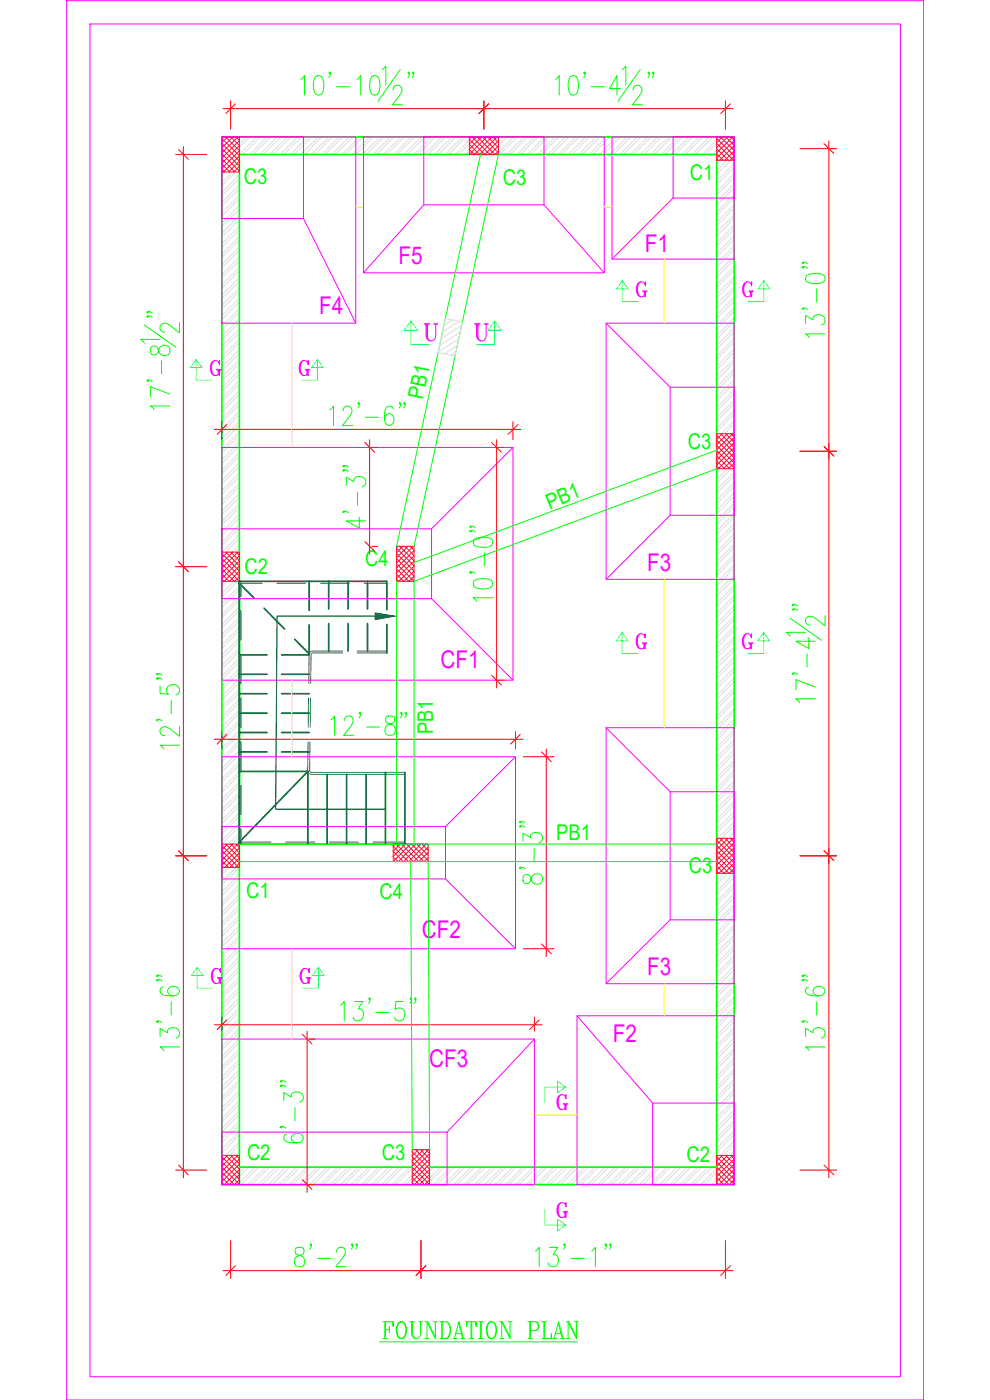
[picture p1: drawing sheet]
<svg xmlns="http://www.w3.org/2000/svg" width="297mm" height="420mm" viewBox="0 0 297 420" stroke-linecap="round" stroke-linejoin="round" font-family="sans-serif">
<defs><g id="words">
<g font-size="11.5" fill="#0f0">
<text x="111.1" y="159.8" transform="rotate(-90 111.1 159.8)">4'-3&quot;</text>
<text x="164" y="266.7" transform="rotate(-90 164 266.7)">8'-3&quot;</text>
</g>
<g font-size="11" fill="#0f0">
<text x="248.7" y="102.7" transform="rotate(-90 248.7 102.7)">13'-0&quot;</text>
<text x="148.9" y="181.7" transform="rotate(-90 148.9 181.7)">10'-0&quot;</text>
<text x="55" y="226.1" transform="rotate(-90 55 226.1)">12'-5&quot;</text>
<text x="55" y="316.4" transform="rotate(-90 55 316.4)">13'-6&quot;</text>
<text x="248.7" y="316.4" transform="rotate(-90 248.7 316.4)">13'-6&quot;</text>
<text x="92.1" y="344.3" transform="rotate(-90 92.1 344.3)">6'-3&quot;</text>
<text x="87.5" y="381.4">8'-2&quot;</text>
<text x="159.8" y="381.4">13'-1&quot;</text>
</g>
<g font-size="7.3" fill="#f0f">
<text x="193.5" y="75.6">F1</text>
<text x="119.6" y="79.2">F5</text>
<text x="95.7" y="94.3">F4</text>
<text x="194.1" y="171.3">F3</text>
<text x="132.2" y="200.5">CF1</text>
<text x="126.6" y="281.5">CF2</text>
<text x="194.1" y="292.7">F3</text>
<text x="183.8" y="312.8">F2</text>
<text x="128.8" y="320.3">CF3</text>
</g>
<g font-size="6.5" fill="#0f0">
<text x="207" y="53.9">C1</text>
<text x="73.1" y="55.3">C3</text>
<text x="150.9" y="55.4">C3</text>
<text x="126.9" y="119.9" transform="rotate(-78 126.9 119.9)">PB1</text>
<text x="206.4" y="134.8">C3</text>
<text x="165" y="153" transform="rotate(-23 165 153)">PB1</text>
<text x="73.3" y="172.1">C2</text>
<text x="109.5" y="169.8">C4</text>
<text x="129.9" y="220.4" transform="rotate(-90 129.9 220.4)">PB1</text>
<text x="166.9" y="252.2">PB1</text>
<text x="206.7" y="262">C3</text>
<text x="73.9" y="269.4">C1</text>
<text x="113.9" y="269.7">C4</text>
<text x="74.1" y="348.2">C2</text>
<text x="114.5" y="348.1">C3</text>
<text x="206" y="348.7">C2</text>
</g>
</g></defs>
<!-- layer: HACTH -->
<g fill="none" stroke="#dcdcdc" stroke-width=".3">
<path d="M67.5 51.6l-.9 1M69.6 51.6l-3 3M70.6 51.6l-4 4.1M71.8 55.5l-5.2 5.3M71.8 58.6l-5.2 5.3M71.8 52.5l-5.2 5.2M71.8 53.5l-5.2 5.2M71.8 56.6l-5.2 5.2M71.8 59.7l-5.2 5.2M71.9 41.1h-.1M73.9 41.1l-2.1 2.1M75 41.1l-3.2 3.1"/>
<path d="M77 41.1l-5.2 5.2M78 41.1l-5.2 5.3M80.1 41.1l-5.2 5.3M81.1 41.1l-5.2 5.3M83.2 41.1l-5.2 5.3M84.2 41.1l-5.2 5.3M86.3 41.1l-5.3 5.3M87.3 41.1l-5.2 5.3M89.4 41.1l-5.3 5.3M90.4 41.1l-5.2 5.3M92.4 41.1l-5.2 5.3M93.5 41.1l-5.2 5.3"/>
<path d="M95.5 41.1l-5.2 5.3M96.5 41.1l-5.2 5.3M98.6 41.1l-5.2 5.3M99.6 41.1l-5.2 5.3M101.7 41.1l-5.2 5.3M102.7 41.1l-5.2 5.3M104.8 41.1l-5.2 5.3M105.8 41.1l-5.2 5.3M107.9 41.1l-5.3 5.3M108.9 41.1l-5.2 5.3M111 41.1l-5.3 5.3M112 41.1l-5.2 5.3"/>
<path d="M114.1 41.1l-5.3 5.3M115.1 41.1l-5.3 5.3M117.2 41.1l-5.3 5.3M118.2 41.1l-5.3 5.3M120.3 41.1l-5.3 5.3M121.3 41.1l-5.3 5.3M123.3 41.1l-5.2 5.3M124.4 41.1l-5.3 5.3M126.4 41.1l-5.2 5.3M127.5 41.1l-5.3 5.3M129.5 41.1l-5.2 5.3M130.5 41.1l-5.2 5.3"/>
<path d="M132.6 41.1l-5.2 5.3M133.6 41.1l-5.2 5.3M135.7 41.1l-5.3 5.3M136.7 41.1l-5.2 5.3M138.8 41.1l-5.3 5.3M139.8 41.1l-5.2 5.3M140.8 42.1l-4.2 4.3M140.8 45.2l-1.1 1.2M140.8 43.2l-3.1 3.2M140.8 46.3l-.1 .1M151.1 41.1l-1.6 1.6M152.1 41.1l-2.6 2.6"/>
<path d="M154.2 41.1l-4.7 4.7M155.2 41.1l-5.2 5.3M157.3 41.1l-5.3 5.3M158.3 41.1l-5.2 5.3M160.4 41.1l-5.3 5.3M161.4 41.1l-5.2 5.3M163.5 41.1l-5.3 5.3M164.5 41.1l-5.3 5.3M166.6 41.1l-5.3 5.3M167.6 41.1l-5.3 5.3M169.7 41.1l-5.3 5.3M170.7 41.1l-5.3 5.3"/>
<path d="M172.7 41.1l-5.2 5.3M173.8 41.1l-5.3 5.3M175.8 41.1l-5.2 5.3M176.9 41.1l-5.3 5.3M178.9 41.1l-5.2 5.3M179.9 41.1l-5.2 5.3M182 41.1l-5.2 5.3M183 41.1l-5.2 5.3M185.1 41.1l-5.3 5.3M186.1 41.1l-5.2 5.3M188.2 41.1l-5.3 5.3M189.2 41.1l-5.2 5.3"/>
<path d="M191.2 41.1l-5.2 5.3M192.3 41.1l-5.2 5.3M194.3 41.1l-5.2 5.3M195.4 41.1l-5.3 5.3M197.4 41.1l-5.2 5.3M198.4 41.1l-5.2 5.3M200.5 41.1l-5.2 5.3M201.5 41.1l-5.2 5.3M203.6 41.1l-5.2 5.3M204.6 41.1l-5.2 5.3M206.7 41.1l-5.2 5.3M207.7 41.1l-5.2 5.3"/>
<path d="M209.8 41.1l-5.3 5.3M210.8 41.1l-5.2 5.3M212.9 41.1l-5.3 5.3M213.9 41.1l-5.3 5.3M215 42l-4.3 4.4M215 45.1l-1.2 1.3M215 43.1l-3.3 3.3M215 46.1l-.2 .3M215.1 48.1l-.1 .1M216.2 48.1l-1.2 1.1M218.2 48.1l-3.2 3.2M219.3 48.1l-4.3 4.2"/>
<path d="M220.3 49.1l-5.3 5.3M220.3 52.2l-5.3 5.2M220.3 55.3l-5.3 5.2M220.3 58.4l-5.3 5.2M220.3 50.2l-5.3 5.2M220.3 53.3l-5.3 5.2M220.3 56.3l-5.3 5.3M220.3 59.4l-5.3 5.2M71.8 61.7l-5.2 5.3M71.8 64.8l-5.2 5.3M71.8 67.9l-5.2 5.3M71.8 71l-5.2 5.2"/>
<path d="M71.8 77.2l-5.2 5.2M71.8 72l-5.2 5.3M71.8 75.1l-5.2 5.2M71.8 78.2l-5.2 5.2M71.8 74.1l-5.2 5.2M71.8 62.8l-5.2 5.2M71.8 65.8l-5.2 5.3M71.8 68.9l-5.2 5.3M220.3 61.5l-5.3 5.2M220.3 64.6l-5.3 5.2M220.3 67.6l-5.3 5.3M220.3 70.7l-5.3 5.3"/>
<path d="M220.3 73.8l-5.3 5.3M220.3 76.9l-5.3 5.3M220.3 62.5l-5.3 5.2M220.3 65.6l-5.3 5.2M220.3 68.7l-5.3 5.2M220.3 71.8l-5.3 5.2M220.3 74.8l-5.3 5.3M220.3 77.9l-5.3 5.3M71.8 80.3l-5.2 5.2M71.8 83.4l-5.2 5.2M71.8 81.3l-5.2 5.2M71.8 87.5l-5.2 5.2"/>
<path d="M71.8 90.6l-5.2 5.2M71.8 93.6l-5.2 5.3M71.8 96.7l-5.2 5.3M71.8 99.8l-5.2 5.3M71.8 86.4l-5.2 5.3M71.8 89.5l-5.2 5.2M71.8 92.6l-5.2 5.2M71.8 95.7l-5.2 5.2M71.8 98.8l-5.2 5.2M71.8 84.4l-5.2 5.2M220.3 80l-5.3 5.3M220.3 83.1l-5.3 5.2"/>
<path d="M220.3 86.2l-5.3 5.2M220.3 89.3l-5.3 5.2M220.3 92.4l-5.3 5.2M220.3 95.4l-5.3 5.3M220.3 98.5l-5.3 5.3M220.3 81l-5.3 5.3M220.3 84.1l-5.3 5.3M220.3 87.2l-5.3 5.3M220.3 90.3l-5.3 5.2M220.3 93.4l-5.3 5.2M220.3 96.5l-5.3 5.2M220.3 99.6l-5.3 5.2"/>
<path d="M71.8 111.1l-5.2 5.3M71.8 114.2l-5.2 5.3M71.8 101.9l-5.2 5.2M71.8 104.9l-5.2 5.3M71.8 108l-5.2 5.3M71.8 117.3l-5.2 5.3M71.8 102.9l-5.2 5.2M71.8 106l-5.2 5.2M71.8 109.1l-5.2 5.2M71.8 112.2l-5.2 5.2M71.8 115.2l-5.2 5.3M71.8 118.3l-5.2 5.3"/>
<path d="M220.3 101.6l-5.3 5.2M220.3 104.7l-5.3 5.2M220.3 107.8l-5.3 5.2M220.3 110.9l-5.3 5.2M220.3 114l-5.3 5.2M220.3 117.1l-5.3 5.2M220.3 102.7l-5.3 5.2M220.3 105.7l-5.3 5.3M220.3 108.8l-5.3 5.2M220.3 111.9l-5.3 5.2M220.3 115l-5.3 5.2M220.3 118.1l-5.3 5.2"/>
<path d="M71.8 120.4l-5.2 5.2M71.8 123.5l-5.2 5.2M71.8 121.4l-5.2 5.3M71.8 124.5l-5.2 5.3M71.8 127.6l-5.2 5.2M71.8 130.7l-5.2 5.2M71.8 133.8l-5.2 5.2M71.8 126.6l-5.2 5.2M71.8 129.7l-5.2 5.2M71.8 132.8l-5.2 5.2M71.8 135.8l-5.2 5.3M71.8 138.9l-5.2 5.2"/>
<path d="M71.8 136.9l-5.2 5.2M71.8 140l-5.2 5.2M220.3 120.1l-5.3 5.3M220.3 123.2l-5.3 5.3M220.3 126.3l-3.9 3.9M220.3 129.4l-.8 .8M220.3 121.2l-5.3 5.2M220.3 124.2l-5.3 5.3M220.3 127.3l-2.8 2.9M71.8 154.3l-5.2 5.3M71.8 157.4l-5.2 5.3M71.8 146.1l-5.2 5.3"/>
<path d="M71.8 149.2l-5.2 5.3M71.8 142l-5.2 5.2M71.8 145.1l-5.2 5.2M71.8 148.2l-5.2 5.2M71.8 151.3l-5.2 5.2M71.8 143l-5.2 5.3M71.8 152.3l-5.2 5.2M71.8 155.4l-5.2 5.2M71.8 158.5l-5.2 5.2M215.2 140.7l-.2 .1M216.2 140.7l-1.2 1.2M218.3 140.7l-3.3 3.2"/>
<path d="M219.3 140.7l-4.3 4.2M220.3 141.8l-5.3 5.2M220.3 144.8l-5.3 5.3M220.3 147.9l-5.3 5.3M220.3 151l-5.3 5.3M220.3 154.1l-5.3 5.2M220.3 157.2l-5.3 5.2M220.3 142.8l-5.3 5.2M220.3 145.9l-5.3 5.2M220.3 149l-5.3 5.2M220.3 152.1l-5.3 5.2M220.3 155.2l-5.3 5.2"/>
<path d="M220.3 158.2l-5.3 5.2M67.2 174.5l-.6 .5M68.2 174.5l-1.6 1.6M70.3 174.5l-3.7 3.6M71.3 174.5l-4.7 4.7M71.8 176l-5.2 5.2M71.8 179.1l-5.2 5.2M71.8 177l-5.2 5.2M71.8 160.5l-5.1 5.2M71.8 163.6l-2 2.1M71.8 161.6l-4.1 4.1M71.8 164.6l-1 1.1"/>
<path d="M220.3 160.3l-5.3 5.2M220.3 163.4l-5.3 5.2M220.3 166.5l-5.3 5.2M220.3 169.5l-5.3 5.3M220.3 172.6l-5.3 5.3M220.3 175.7l-5.3 5.3M220.3 178.8l-5.3 5.3M220.3 161.3l-5.3 5.2M220.3 164.4l-5.3 5.2M220.3 167.5l-5.3 5.2M220.3 170.6l-5.3 5.2M220.3 173.7l-5.3 5.2"/>
<path d="M220.3 176.7l-5.3 5.3M220.3 179.8l-5.3 5.3M71.8 180.1l-5.2 5.2M71.8 183.2l-5.2 5.2M71.8 186.3l-5.2 5.2M71.8 189.4l-5.2 5.2M71.8 182.2l-5.2 5.2M71.8 185.3l-5.2 5.2M71.8 188.3l-5.2 5.2M71.8 191.4l-5.2 5.2M71.8 194.5l-5.2 5.2M71.8 197.6l-5.2 5.2"/>
<path d="M71.8 192.4l-5.2 5.3M71.8 195.5l-5.2 5.3M71.8 198.6l-5.2 5.3M220.3 181.9l-5.3 5.2M220.3 185l-5.3 5.2M220.3 188.1l-5.3 5.2M220.3 191.2l-5.3 5.2M220.3 194.2l-5.3 5.3M220.3 197.3l-5.3 5.3M220.3 182.9l-5.3 5.3M220.3 186l-5.3 5.3M220.3 189.1l-5.3 5.3"/>
<path d="M220.3 192.2l-5.3 5.2M220.3 195.3l-5.3 5.2M220.3 198.4l-5.3 5.2M71.8 203.8l-5.2 5.2M71.8 206.8l-5.2 5.3M71.8 209.9l-5.2 5.3M71.8 213l-5.2 5.3M71.8 214l-5.2 5.3M71.8 217.1l-5.2 5.3M71.8 200.7l-5.2 5.2M71.8 216.1l-5.2 5.3M71.8 219.2l-5.2 5.3"/>
<path d="M71.8 201.7l-5.2 5.2M71.8 204.8l-5.2 5.2M71.8 207.9l-5.2 5.2M71.8 211l-5.2 5.2M220.3 206.6l-5.3 5.2M220.3 209.7l-5.3 5.2M220.3 212.8l-5.3 5.2M220.3 215.9l-5.3 5.2M220.3 210.7l-5.3 5.2M220.3 200.4l-5.3 5.3M220.3 203.5l-5.3 5.2M220.3 218.9l-5.3 5.3"/>
<path d="M220.3 201.5l-5.3 5.2M220.3 204.6l-5.3 5.2M220.3 207.6l-5.3 5.3M220.3 213.8l-5.3 5.2M220.3 216.9l-5.3 5.2M220.3 220l-5.3 5.2M71.8 228.5l-5.2 5.2M71.8 220.2l-5.2 5.3M71.8 223.3l-5.2 5.3M71.8 238.8l-5.2 5.2M71.8 222.3l-5.2 5.2M71.8 225.4l-5.2 5.2"/>
<path d="M71.8 231.6l-5.2 5.2M71.8 234.7l-5.2 5.2M71.8 237.7l-5.2 5.3M71.8 226.4l-5.2 5.2M71.8 229.5l-5.2 5.2M71.8 232.6l-5.2 5.2M71.8 235.7l-5.2 5.2M220.3 228.2l-5.3 5.3M220.3 223.1l-5.3 5.2M220.3 226.1l-5.3 5.3M220.3 238.5l-5.3 5.3M220.3 222l-5.3 5.3"/>
<path d="M220.3 225.1l-5.3 5.3M220.3 231.3l-5.3 5.2M220.3 234.4l-5.3 5.2M220.3 237.5l-5.3 5.2M220.3 229.2l-5.3 5.3M220.3 232.3l-5.3 5.3M220.3 235.4l-5.3 5.3M71.8 247l-5.2 5.2M71.8 241.9l-5.2 5.2M71.8 244.9l-5.2 5.3M71.8 240.8l-5.2 5.2M71.8 243.9l-5.2 5.2"/>
<path d="M71.8 250.1l-3.2 3.2M71.8 253.2l-.1 .1M71.8 248l-5.2 5.3M71.8 251.1l-2.2 2.2M220.3 243.6l-5.3 5.3M220.3 241.6l-5.3 5.2M220.3 244.7l-5.3 5.2M220.3 247.8l-3.8 3.8M220.3 250.9l-.7 .7M220.3 240.6l-5.3 5.2M220.3 246.7l-4.9 4.9M220.3 249.8l-1.8 1.8"/>
<path d="M67.8 260.3l-1.2 1.2M68.8 260.3l-2.2 2.2M70.9 260.3l-4.3 4.3M71.8 262.4l-5.2 5.3M71.8 265.5l-5.2 5.3M71.8 268.6l-5.2 5.3M71.8 271.7l-5.2 5.2M71.8 272.7l-5.2 5.3M71.8 275.8l-5.2 5.3M71.8 274.8l-5.2 5.2M71.8 277.9l-5.2 5.2M71.8 260.4l-5.2 5.2"/>
<path d="M71.8 263.4l-5.2 5.3M71.8 266.5l-5.2 5.3M71.8 269.6l-5.2 5.3M71.8 278.9l-5.2 5.2M215.3 262.1l-.3 .2M217.3 262.1l-2.3 2.2M218.3 262.1l-3.3 3.2M220.3 262.2l-5.3 5.2M220.3 265.3l-5.3 5.2M220.3 268.4l-5.3 5.2M220.3 271.4l-5.3 5.3M220.3 274.5l-5.3 5.3"/>
<path d="M220.3 272.5l-5.3 5.2M220.3 275.5l-5.3 5.3M220.3 278.6l-5.3 5.3M220.3 277.6l-5.3 5.3M220.3 263.2l-5.3 5.2M220.3 266.3l-5.3 5.2M220.3 269.4l-5.3 5.2M71.8 296.4l-5.2 5.2M71.8 299.5l-5.2 5.2M71.8 281l-5.2 5.2M71.8 284.1l-5.2 5.2M71.8 287.1l-5.2 5.3"/>
<path d="M71.8 290.2l-5.2 5.2M71.8 293.3l-5.2 5.2M71.8 282l-5.2 5.2M71.8 285.1l-5.2 5.2M71.8 288.2l-5.2 5.2M71.8 291.3l-5.2 5.2M71.8 294.3l-5.2 5.3M71.8 297.4l-5.2 5.3M220.3 293l-5.3 5.3M220.3 281.7l-5.3 5.3M220.3 284.8l-5.3 5.3M220.3 294.1l-5.3 5.2"/>
<path d="M220.3 280.7l-5.3 5.2M220.3 283.8l-5.3 5.2M220.3 286.9l-5.3 5.2M220.3 290l-5.3 5.2M220.3 296.1l-5.3 5.3M220.3 299.2l-5.3 5.3M220.3 287.9l-5.3 5.3M220.3 291l-5.3 5.2M220.3 297.2l-5.3 5.2M71.8 302.6l-5.2 5.2M71.8 305.6l-5.2 5.3M71.8 312.8l-5.2 5.3"/>
<path d="M71.8 315.9l-5.2 5.3M71.8 308.7l-5.2 5.3M71.8 311.8l-5.2 5.3M71.8 314.9l-5.2 5.3M71.8 318l-5.2 5.3M71.8 300.5l-5.2 5.3M71.8 303.6l-5.2 5.2M71.8 306.7l-5.2 5.2M71.8 309.8l-5.2 5.2M71.8 319l-5.2 5.3M220.3 305.4l-5.3 5.2M220.3 308.5l-5.3 5.2"/>
<path d="M220.3 314.7l-5.3 5.2M220.3 317.8l-5.3 5.2M220.3 309.5l-5.3 5.2M220.3 302.3l-5.3 5.3M220.3 311.6l-5.3 5.2M220.3 300.3l-5.3 5.2M220.3 303.4l-5.3 5.2M220.3 306.5l-5.3 5.2M220.3 312.6l-5.3 5.2M220.3 315.7l-5.3 5.2M220.3 318.8l-5.3 5.2M71.8 321.1l-5.2 5.2"/>
<path d="M71.8 324.2l-5.2 5.2M71.8 327.3l-5.2 5.2M71.8 331.4l-5.2 5.2M71.8 334.5l-5.2 5.2M71.8 337.6l-5.2 5.2M71.8 330.4l-5.2 5.2M71.8 333.5l-5.2 5.2M71.8 336.6l-5.2 5.2M71.8 339.6l-5.2 5.2M71.8 322.1l-5.2 5.3M71.8 325.2l-5.2 5.3M71.8 328.3l-5.2 5.2"/>
<path d="M220.3 320.8l-5.3 5.3M220.3 323.9l-5.3 5.3M220.3 327l-5.3 5.3M220.3 325l-5.3 5.2M220.3 328l-5.3 5.3M220.3 331.1l-5.3 5.3M220.3 334.2l-5.3 5.3M220.3 337.3l-5.3 5.3M220.3 330.1l-5.3 5.2M220.3 333.2l-5.3 5.2M220.3 336.3l-5.3 5.2M220.3 339.4l-5.3 5.2"/>
<path d="M220.3 321.9l-5.3 5.2M71.8 340.7l-5.2 5.2M71.8 342.7l-4 4.1M71.8 345.8l-.9 1M71.8 343.7l-3 3.1M73.5 350.3l-1.7 1.7M74.6 350.3l-2.8 2.7M76.6 350.3l-4.8 4.7M77.7 350.3l-5.3 5.2M79.7 350.3l-5.2 5.2M80.8 350.3l-5.3 5.2M82.8 350.3l-5.3 5.2"/>
<path d="M83.8 350.3l-5.2 5.2M85.9 350.3l-5.3 5.2M86.9 350.3l-5.2 5.2M89 350.3l-5.3 5.2M90 350.3l-5.2 5.2M92.1 350.3l-5.3 5.2M93.1 350.3l-5.3 5.2M95.2 350.3l-5.3 5.2M96.2 350.3l-5.3 5.2M98.2 350.3l-5.2 5.2M99.3 350.3l-5.3 5.2M101.3 350.3l-5.2 5.2"/>
<path d="M102.3 350.3l-5.2 5.2M104.4 350.3l-5.2 5.2M105.4 350.3l-5.2 5.2M107.5 350.3l-5.2 5.2M108.5 350.3l-5.2 5.2M110.6 350.3l-5.2 5.2M111.6 350.3l-5.2 5.2M113.7 350.3l-5.3 5.2M114.7 350.3l-5.2 5.2M116.7 350.3l-5.2 5.2M117.8 350.3l-5.2 5.2M119.8 350.3l-5.2 5.2"/>
<path d="M120.9 350.3l-5.3 5.2M122.9 350.3l-5.2 5.2M123.7 352.6l-2.9 2.9M123.7 350.6l-5 4.9M123.7 353.7l-1.9 1.8M129.1 350.3l-.2 .2M130.2 350.3l-1.3 1.2M132.2 350.3l-3.3 3.3M133.2 350.3l-4.3 4.3M135.3 350.3l-5.3 5.2M136.3 350.3l-5.2 5.2M138.4 350.3l-5.3 5.2"/>
<path d="M139.4 350.3l-5.2 5.2M141.5 350.3l-5.3 5.2M142.5 350.3l-5.3 5.2M144.6 350.3l-5.3 5.2M145.6 350.3l-5.3 5.2M147.6 350.3l-5.2 5.2M148.7 350.3l-5.3 5.2M150.7 350.3l-5.2 5.2M151.8 350.3l-5.3 5.2M153.8 350.3l-5.2 5.2M154.8 350.3l-5.2 5.2M156.9 350.3l-5.2 5.2"/>
<path d="M157.9 350.3l-5.2 5.2M160 350.3l-5.2 5.2M161 350.3l-5.2 5.2M163.1 350.3l-5.3 5.2M164.1 350.3l-5.2 5.2M166.1 350.3l-5.2 5.2M167.2 350.3l-5.2 5.2M169.2 350.3l-5.2 5.2M170.3 350.3l-5.3 5.2M172.3 350.3l-5.2 5.2M173.4 350.3l-5.3 5.2M175.4 350.3l-5.2 5.2"/>
<path d="M176.5 350.3l-5.3 5.2M178.5 350.3l-5.2 5.2M179.6 350.3l-5.3 5.2M181.6 350.3l-5.3 5.2M182.6 350.3l-5.2 5.2M184.7 350.3l-5.3 5.2M185.7 350.3l-5.2 5.2M187.8 350.3l-5.3 5.2M188.8 350.3l-5.2 5.2M190.9 350.3l-5.3 5.2M191.9 350.3l-5.3 5.2M194 350.3l-5.3 5.2"/>
<path d="M195 350.3l-5.3 5.2M197 350.3l-5.2 5.2M198.1 350.3l-5.3 5.2M200.1 350.3l-5.2 5.2M201.2 350.3l-5.3 5.2M203.2 350.3l-5.2 5.2M204.2 350.3l-5.2 5.2M206.3 350.3l-5.2 5.2M207.3 350.3l-5.2 5.2M209.4 350.3l-5.2 5.2M210.4 350.3l-5.2 5.2M212.5 350.3l-5.3 5.2"/>
<path d="M213.5 350.3l-5.2 5.2M215 350.8l-4.7 4.7M215 353.9l-1.6 1.6M215 351.8l-3.6 3.7M215 354.9l-.6 .6M220.3 340.4l-5.3 5.3M220.3 342.4l-4.3 4.4M220.3 345.5l-1.2 1.3M220.3 343.5l-3.3 3.3M220.3 346.6l-.2 .2"/>
</g>
<!-- layer: PDF_Wall -->
<path d="M66.6 41.1h153.7v314.4h-153.7zM71.8 355.5v-309.1h143.2v309.1M71.8 350.3h51.9M128.9 350.3h86.1" fill="none" stroke="#0f0" stroke-width=".51"/>
<!-- layer: COL -->
<g fill="none" stroke="#ff003f" stroke-width=".3">
<path d="M66.6 41.1h5.2v10.5h-5.2zM66.6 50.8l.8 .8M66.6 49.2l2.3 2.4M66.6 47.7l3.9 3.9M66.6 46.1l5.2 5.3M66.6 44.6l5.2 5.2M66.6 43.1l5.2 5.2M66.6 41.5l5.2 5.2M66.7 41.1l-.1 .1M67.7 41.1l4.1 4.2-5.2 5.2M68.3 41.1l-1.7 1.7M69.2 41.1l2.6 2.6"/>
<path d="M69.8 41.1l-3.2 3.2M70.8 41.1l1 1M71.4 41.1l-4.8 4.8M71.8 42.2l-5.2 5.2M71.8 43.7l-5.2 5.3M71.8 46.8l-4.8 4.8M71.8 48.3l-3.2 3.3M71.8 49.9l-1.7 1.7M71.8 51.4l-.1 .2M140.8 41.1h8.7v5.3h-8.7zM140.8 41.8l4.6 4.6M140.8 44.9l1.5 1.5"/>
<path d="M141.4 41.1l-.6 .6M141.7 41.1l5.2 5.3M142.9 41.1l-2.1 2.2 3 3.1M143.2 41.1l5.3 5.3 1-1.1M144.5 41.1l-3.7 3.7M144.8 41.1l4.7 4.8M146 41.1l-5.2 5.3M146.3 41.1l3.2 3.2M147.6 41.1l-5.2 5.3M147.9 41.1l1.6 1.7M149.1 41.1l-5.2 5.3M149.4 41.1l.1 .1"/>
<path d="M149.5 42.2l-4.1 4.2M149.5 43.8l-2.5 2.6M215 41.1h5.3v7h-5.3zM215 47.7l.5 .4M215 46.1l2 2M215 44.6l3.6 3.5M215 43.1l5.1 5M215 41.5l5.3 5.2M215.2 41.1l-.2 .1M216.2 41.1l4.1 4.2-2.8 2.8M216.7 41.1l-1.7 1.7M217.7 41.1l2.6 2.6"/>
<path d="M218.3 41.1l-3.3 3.2M219.3 41.1l1 1M219.8 41.1l-4.8 4.8M220.3 42.2l-5.3 5.2M220.3 43.7l-4.4 4.4M220.3 46.8l-1.3 1.3M215 130.2h5.3v10.5h-5.3zM215 139.9l.8 .8M215 138.3l2.4 2.4M215 136.8l3.9 3.9M215 135.2l5.3 5.3M215 133.7l5.3 5.2"/>
<path d="M215 132.1l5.3 5.3M215 130.6l5.3 5.2M215.2 130.2l-.2 .1M216.2 130.2l4.1 4.1M216.7 130.2l-1.7 1.7M217.7 130.2l2.6 2.6-5.3 5.2M218.3 130.2l-3.3 3.2M219.3 130.2l1 1M219.8 130.2l-4.8 4.8M220.3 131.3l-5.3 5.2M220.3 134.4l-5.3 5.2M220.3 135.9l-4.8 4.8"/>
<path d="M220.3 137.5l-3.2 3.2M220.3 139l-1.7 1.7M220.3 140.5l-.1 .2M66.6 165.7h5.2v8.8h-5.2zM66.6 166.1l5.2 5.3-3 3.1M66.6 173.8l.6 .7M66.6 172.3l2.1 2.2M66.6 170.7l3.7 3.8M66.6 169.2l5.2 5.3M66.6 167.6l5.2 5.3M66.7 165.7l-.1 .2M67.7 165.7l4.1 4.1"/>
<path d="M68.3 165.7l-1.7 1.7M69.2 165.7l2.6 2.6M69.8 165.7l-3.2 3.3M70.8 165.7l1 1M71.4 165.7l-4.8 4.8M71.8 166.8l-5.2 5.2M71.8 168.3l-5.2 5.3M71.8 169.9l-4.5 4.6M71.8 173l-1.5 1.5M119 164h5.2v10.5h-5.2zM119 166.1l5.2 5.3-3 3.1M119 173.8l.6 .7"/>
<path d="M119 172.3l2.1 2.2M119 170.7l3.7 3.8M119 169.2l5.2 5.3M119 167.6l5.2 5.3M119 164.5l5.2 5.3M119.3 164l-.3 .3M119.9 164l4.3 4.3M120.9 164l-1.9 1.9M121.4 164l2.8 2.7M122.4 164l-3.4 3.4M123 164l1.2 1.2M124 164l-5 5"/>
<path d="M124.2 165.2l-5.2 5.3M124.2 166.8l-5.2 5.2M124.2 168.3l-5.2 5.3M124.2 169.9l-4.5 4.6M124.2 173l-1.4 1.5M66.6 253.3h5.2v7h-5.2zM66.6 253.7l5.2 5.3-1.2 1.3M66.6 259.9l.4 .4M66.6 258.4l1.9 1.9M66.6 256.8l3.5 3.5M66.6 255.3l5 5M66.7 253.3l-.1 .2"/>
<path d="M67.7 253.3l4.1 4.1M68.3 253.3l-1.7 1.7M69.2 253.3l2.6 2.6-4.3 4.4M69.8 253.3l-3.2 3.3M70.8 253.3l1 1M71.4 253.3l-4.8 4.8M71.8 254.4l-5.2 5.2M71.8 257.5l-2.8 2.8M118 253.3h10.5v5.3h-10.5zM118 255.5l3 3.1M118 257.1l1.5 1.5M118.6 253.3l-.6 .6"/>
<path d="M118.9 253.3l5.2 5.3M120.1 253.3l-2.1 2.2M120.4 253.3l5.2 5.3 2.9-2.8M121.7 253.3l-3.7 3.7M121.9 253.3l5.3 5.3M123.2 253.3l-5.2 5.2M123.5 253.3l5 5M124.7 253.3l-5.2 5.3M125 253.3l3.5 3.5M126.3 253.3l-5.2 5.3M126.6 253.3l1.9 1.9M127.8 253.3l-5.3 5.3-4.5-4.6"/>
<path d="M128.1 253.3l.4 .4M128.5 254.3l-4.4 4.3M128.5 257.3l-1.3 1.3M215 251.6h5.3v10.5h-5.3zM215 253.7l5.3 5.3-3 3.1M215 259.9l2.2 2.2M215 258.4l3.7 3.7M215 256.8l5.3 5.3M215 255.3l5.3 5.2M215 252.2l5.3 5.2M215.4 251.6l-.4 .3M216 251.6l4.3 4.3-5.3 5.3"/>
<path d="M216.9 251.6l-1.9 1.9M217.5 251.6l2.8 2.7M218.5 251.6l-3.5 3.4M219.1 251.6l1.2 1.2M220 251.6l-5 5M220.3 252.9l-5.3 5.2M220.3 254.4l-5.3 5.2M220.3 257.5l-4.6 4.6M215 261.5l.7 .6M220.3 260.6l-1.5 1.5M66.6 346.8h5.2v8.7h-5.2zM66.6 354.9l.6 .6"/>
<path d="M66.6 353.4l2.1 2.1M66.6 351.8l3.7 3.7M66.6 350.3l5.2 5.2M66.6 348.7l5.2 5.2M66.6 347.2l5.2 5.2M66.7 346.8l-.1 .1M67.7 346.8l4.1 4.1M68.3 346.8l-1.7 1.6M69.2 346.8l2.6 2.5M69.8 346.8l-3.2 3.2M70.8 346.8l1 1.1-5.2 5.2M71.4 346.8l-4.8 4.7"/>
<path d="M71.8 349.4l-5.2 5.2M71.8 350.9l-4.5 4.6M71.8 352.5l-3 3M71.8 354l-1.5 1.5M123.7 345h5.2v10.5h-5.2zM123.7 354.9l.6 .6M123.7 353.4l2.1 2.1M123.7 351.8l3.7 3.7M123.7 350.3l5.2 5.2M123.7 348.7l5.2 5.2M123.7 347.2l5.2 5.2M123.7 345.7l5.2 5.2"/>
<path d="M124 345l-.3 .4M124.6 345l4.3 4.3M125.5 345l-1.8 1.9M126.1 345l2.8 2.9-5.2 5.2M127.1 345l-3.4 3.4M127.7 345l1.2 1.2M128.6 345l-4.9 5M128.9 346.3l-5.2 5.2M128.9 349.4l-5.2 5.2M128.9 350.9l-4.5 4.6M128.9 352.5l-3 3M128.9 354l-1.4 1.5"/>
<path d="M215 346.8h5.3v8.7h-5.3zM215 354.9l.7 .6M215 353.4l2.2 2.1M215 351.8l3.7 3.7M215 350.3l5.3 5.2M215 348.7l5.3 5.2M215 347.2l5.3 5.2M215.2 346.8l-.2 .1M216.2 346.8l4.1 4.1M216.7 346.8l-1.7 1.6M217.7 346.8l2.6 2.5M218.3 346.8l-3.3 3.2"/>
<path d="M219.3 346.8l1 1.1-5.3 5.2M219.8 346.8l-4.8 4.7M220.3 349.4l-5.3 5.2M220.3 350.9l-4.6 4.6M220.3 352.5l-3 3M220.3 354l-1.5 1.5"/>
</g>
<!-- layer: PDF_Wall Lowheight -->
<g fill="none" stroke="#007239" stroke-width=".51">
<path d="M71.8 174.5v78.8h49.7v-21.5M71.8 175l4.4 4.5M92.8 174.5v8.7M98.6 174.5v8.3M104.4 174.5v8.3M110.3 174.5v8.3M71.9 196.6h8.2M79.2 182.5l6.2 6.3M84.5 196.6h8.3M88.4 191.9l4.4 4.4M92.8 187.5v8.8M98.6 187.1v8.3"/>
<path d="M104.4 187.1v8.3M110.3 187.1v8.3M116.1 183v-8.5h-44.3v78.8M116.1 187.4v8.6M71.9 219.8h8.2M71.9 214h8.2M71.9 208.2h8.2M71.9 202.4h8.2M84.5 219.8h8.3M84.5 214h8.3M84.5 208.2h8.3M84.5 202.4h8.3"/>
<path d="M71.8 231.5h20.6M71.9 225.7h8.2M84.5 225.7h8.3M92.4 231.5v21.8M92.4 231.5l-20.6 21.2M98.2 232.4v20.9M104 232.4v20.9M109.8 232.4v20.9M115.6 231.8v21.5"/>
</g>
<!-- layer: PDF_Graphic Symbol -->
<g fill="none" stroke="#394772" stroke-width=".3">
<path d="M71.8 175h6.9M72.3 174.5v4.4M83 175h8.8M96.1 175h8.7M109.2 175h6.9M72.3 183.3v8.8M72.3 196.4v8.7M102.8 195.4h-8.9a1.14 1.14 0 0 0-1.2 1.2v8.5M102.8 196h-8.9l-.4 .1-.2 .3-.1 8.7M107.2 195.4h8.9M107.2 196h8.9M72.3 209.5v8.8"/>
<path d="M92.6 209.5l-.1 8.8M93.2 209.5l-.1 8.8M72.3 222.6v8.8M72.3 235.7v8.7M92.3 231.2l.4 .9 .7 .3h28.1M92.4 222.6l-.1 8.6M92.9 231.2l.5 .6h28.1M93 222.6l-.1 8.6M71.8 252.7h9.6M72.3 248.8v4.5M85.7 252.7h8.8M98.8 252.7h8.8"/>
<path d="M111.9 252.7h9.6"/>
</g>
<!-- layer: PDF_0 -->
<path d="M112.6 184l5.7 .9-5.7 1z" fill="#000" stroke="#000" stroke-width=".3"/>
<path d="M113.1 184.9h-30l-.4 58h32.9" fill="none" stroke="#000" stroke-width=".3"/>
<!-- layer: TEXT1 -->
<g fill="none" stroke="#0f0" stroke-width=".3">
<path d="M114.9 396.7h3.1v1.4l-.2-1.4M115.5 396.7v5M115.6 396.7v5M115.6 399.1h1.2M116.8 398.1v2M120.3 396.7a2.95 2.95 0 0 0-1.2 3.8 1.34 1.34 0 0 0 1.3 1.2 1.34 1.34 0 0 0 1.4-1.2 2.95 2.95 0 0 0-1.2-3.8 2.2 2.2 0 0 0-1.5 2.8 2.32 2.32 0 0 0 1.2 2.2M120.6 396.7a3.3 3.3 0 0 1 0 5M122.9 396.7h1.4M123.5 396.7v3.6a1.34 1.34 0 0 0 1.3 1.4 1.34 1.34 0 0 0 1.4-1.4v-3.6M123.7 396.7v3.6l.2 .7 .8 .7M125.6 396.7h1.2M127.5 396.7h.8l2.3 4.5"/>
<path d="M128.1 396.7v5M130 396.7h1.2M130.6 396.7v5l-2.3-4.5M131.9 396.7h1.9a2.98 2.98 0 0 1 1 4.3l-.4 .5-.6 .2h-1.9M132.5 396.7v5M132.7 396.7v5M133.8 396.7a3.2 3.2 0 0 1 0 5M137.7 397.4l1.1 4.3M140.2 396.7l-.2 1.4v-1.4h2.9v1.4l-.2-1.4M141.3 396.7v5M141.5 396.7v5M143.6 396.7h1.4"/>
<path d="M144.2 396.7v5M144.4 396.7v5M147.3 396.7a3 3 0 0 0-1 4.3 1.32 1.32 0 0 0 1.5 .7 1.32 1.32 0 0 0 1-1.2 2.9 2.9 0 0 0-1.2-3.8 2.2 2.2 0 0 0-1.5 2.8 2.32 2.32 0 0 0 1.2 2.2M147.6 396.7a3.2 3.2 0 0 1 0 5M150 396.7h.7l2.3 4.5M150.5 396.7v5M152.5 396.7h1.1M153 396.7v5l-2.3-4.5M158.4 396.7h2.3a1.38 1.38 0 0 1 1 1.3 1.38 1.38 0 0 1-1 1.3h-1.5M158.9 396.7v5M159.2 396.7v5M160.7 396.7a1.51 1.51 0 0 1 0 2.6"/>
<path d="M162.6 396.7h1.3M163.2 396.7v5M163.4 396.7v5M167.6 397.4l1.1 4.3M169.9 396.7h.8l2.3 4.5M170.5 396.7v5M172.4 396.7h1.2M173 396.7v5l-2.3-4.5M113.9 402.7h59.4M114.9 401.7h1.3M127.5 401.7h1.2M136 401.7h1.1"/>
<path d="M136.3 401.7l1.4-5 1.4 5M136.7 400.3h1.8M138.3 401.7h1.1M140.7 401.7h1.4M143.6 401.7h1.4M150 401.7h1.1M158.4 401.7h1.4M162.6 401.7h2.9v-1.4l-.2 1.4M165.8 401.7h1.2M166.3 401.7l1.3-5 1.3 5M166.7 400.3h1.6M168.2 401.7h1.1"/>
<path d="M169.9 401.7h1.2"/>
</g>
<!-- layer: FOOTING -->
<g fill="none" stroke="#f0f" stroke-width=".3">
<path d="M20 .2h257.1v420h-257.1zM27 7.2h243.2v406h-243.2zM66.6 41.1h40.2v55.9h-40.2zM66.6 41.1h24.4v24.5h-24.4zM109.1 41.1h72.2v40.8h-72.2zM127.2 41.1h36v20.4h-36zM183.6 41.1h36.7v36.7h-36.7zM202 41.1h18.3v18.3h-18.3zM202 59.4l-18.4 18.4M91 65.6l15.8 31.4M127.2 61.5l-18.1 20.4M163.2 61.5l18.1 20.4"/>
<path d="M181.8 97h38.5v76.9h-38.5zM181.8 97l19.3 19.2M201.1 116.2h19.2v38.4h-19.2zM66.6 134.3h87.3v69.8h-87.3zM153.9 134.3l-24.4 24.4M66.6 158.7h62.9v21h-62.9zM201.1 154.6l-19.3 19.3M129.5 179.7l24.4 24.4M181.8 218.4h38.5v76.8h-38.5zM181.8 218.4l19.3 19.2M66.6 227.1h88.1v57.6h-88.1zM154.7 227.1l-21 21"/>
<path d="M201.1 237.6h19.2v38.5h-19.2zM66.6 248.1h67.1v15.7h-67.1zM133.7 263.8l21 20.9M201.1 276.1l-19.3 19.1M66.6 311.8h93.7v43.7h-93.7zM160.3 311.8l-26.2 28M173.1 304.8h47.2v50.7h-47.2zM173.1 304.8l22.7 26.2M66.6 339.8h67.5v15.7h-67.5zM195.8 331h24.5v24.5h-24.5z"/>
</g>
<g fill="none" stroke="#f00" stroke-width=".3">
<path d="M66.9 32.6h153.1M69.2 30.3v8.5M70.6 31.2l-2.8 2.9M145.2 30.3v8.5M146.6 31.2l-2.9 2.9M217.7 30.3v8.5M219.1 31.2l-2.9 2.9M52.7 46.4h9.3M53.6 44.9l2.9 2.9M55 44v309.5M240 44.6h11M247.3 43.1l2.9 3"/>
<path d="M248.7 42.3v311.2M64.2 128.9h92M66.6 126.5v5.5M68.1 127.4l-3 2.9M109.5 132.8l2.9 2.9M110.9 132v34.3M111.6 134.3h1.7M147.5 132.8l2.9 2.9M148.8 134.3h2.5M149 132v74.5M153.9 126.5v5.5M155.4 127.4l-2.9 2.9"/>
<path d="M240 135.4h11M247.3 134l2.9 2.9M52.7 170.1h9.3M53.6 168.6l2.9 2.9M109.5 162.5l2.9 2.9M111.6 164h1.7M66.6 219.5v5.3M147.5 202.7l2.9 2.9M148.8 204.1h2.5M154.7 219.5v5.3M64.2 221.9h92.8M68.1 220.4l-3 2.9"/>
<path d="M156.1 220.4l-2.9 2.9M157 227.1h9.2M162.5 225.6l2.9 3M163.9 224.8v62.3M52.7 256.8h9.3M53.6 255.4l2.9 2.9M240 256.8h11M247.3 255.4l2.9 2.9M157 284.7h9.2M162.5 283.3l2.9 2.9M64.2 307.6h98.5M66.6 305.2v4.3"/>
<path d="M68.1 306.1l-3 2.9M90.7 310.4l2.9 2.9M92.1 309.5v48.3M92.7 311.8h1.8M160.3 305.2v4.3M161.8 306.1l-2.9 2.9M52.7 351.2h9.3M53.6 349.7l2.9 2.9M90.7 354l2.9 3M92.7 355.5h1.8M240 351.2h11M247.3 349.7l2.9 2.9"/>
<path d="M69.2 372.3v11.4M70.6 379.9l-2.8 2.9M126.3 372.3v11.4M127.7 379.9l-2.9 2.9M217.7 372.3v11.4M219.1 379.9l-2.9 2.9M66.9 381.3h153.1"/>
</g>
<g fill="none" stroke="#0f0" stroke-width=".3">
<path d="M90.2 23.8l1.2-1.1v5.8M94.7 23l.7-.3 1.1 .3a5.3 5.3 0 0 1 0 5.2l-.7 .3-1.1-.3a5.3 5.3 0 0 1 0-5.2zM99.1 21.9l-.2 .2-.2-.2 .2-.3a1.26 1.26 0 0 1-.2 1.7M100.9 26h4M107.1 23.8l1.1-1.1v5.8M111.5 23l.7-.3 1.1 .3a5.3 5.3 0 0 1 0 5.2l-.7 .3-1.1-.3a5.6 5.6 0 0 1 0-5.2zM114.7 20.9l1.1-1.1v5.8M117.9 27a1.38 1.38 0 0 1 .9-1.4h.9a1.8 1.8 0 0 1 .2 3.1l-2.2 2.8h3.1M120.1 20.9l-6.7 9.5M122.8 21.9l-.2 .2-.2-.2 .2-.3a1.31 1.31 0 0 1-.2 1.7M124.1 21.9l-.2 .2-.2-.2 .2-.3a1.2 1.2 0 0 1-.2 1.7M166.7 23.8l1.1-1.1v5.8"/>
<path d="M171.1 23l.7-.3 1.1 .3a5.3 5.3 0 0 1 0 5.2l-.7 .3-1.1-.3a5.3 5.3 0 0 1 0-5.2zM175.6 21.9l-.2 .2-.3-.2 .3-.3a1.26 1.26 0 0 1-.3 1.7M177.4 26h3.9M186.2 26.6h-3.3l2.2-3.9v5.8M186.7 20.9l1.1-1.1v5.8M189.9 27a1.38 1.38 0 0 1 .9-1.4h.9a1.8 1.8 0 0 1 .2 3.1l-2.2 2.8h3.1M192.1 20.9l-6.7 9.5M194.8 21.9l-.2 .2-.2-.2 .2-.3a1.31 1.31 0 0 1-.2 1.7M196.2 21.9l-.3 .2-.2-.2 .2-.3a1.26 1.26 0 0 1-.2 1.7M43.3 97.5l9.5 6.7M44.3 94.8l.3 .2-.3 .3-.3-.3a1.31 1.31 0 0 1 1.7 .3M44.3 93.5l.3 .2-.3 .2-.3-.2a1.2 1.2 0 0 1 1.7 .2"/>
<path d="M53.9 96.8v3.1l-2.8-2.2a1.8 1.8 0 0 0-3.1 .2v.9a1.38 1.38 0 0 0 1.4 .9M44.3 114l.3 .3-.3 .2-.3-.2a1.2 1.2 0 0 1 1.7 .2M45.4 104.1l-.3 .6v.9a1.23 1.23 0 0 0 2 .7l.3-.5a2.02 2.02 0 0 1 1-1.9 2.02 2.02 0 0 1 2.3 .2 1.72 1.72 0 0 1-.7 2.7 1.72 1.72 0 0 1-2.4-1.4l-.2-.9a1.27 1.27 0 0 0-2-.4zM48 101.9h-5.8l1.1 1.1M48.5 108.3v4M51 118.3l-5.9-2.3v3.2M51 121.8h-5.9l1.2 1.1M98.9 123l1.2-1.1v5.8M102.9 123.3a1.38 1.38 0 0 1 .9-1.4h.9a1.54 1.54 0 0 1 .7 2.2l-2.7 3.6h3.1M107.8 121.1l-.2 .2-.2-.2 .2-.3a1.25 1.25 0 0 1-.2 1.6M109.6 125.2h4M118 122.7l-.2-.5-.7-.3-1.1 .3a6.3 6.3 0 0 0-.4 4.7 1.31 1.31 0 0 0 1.2 .8 1.31 1.31 0 0 0 1.2-.8 1.66 1.66 0 0 0 0-2 1.66 1.66 0 0 0-2-.5l-.4 .5-.3 .9"/>
<path d="M120.2 121.1l-.2 .2-.2-.2 .2-.3a1.25 1.25 0 0 1-.2 1.6M121.6 121.1l-.2 .2-.3-.2 .3-.3a1.2 1.2 0 0 1-.3 1.6M237 185.5l9.5 6.7M238 182.8l.2 .2-.2 .2-.3-.2a1.31 1.31 0 0 1 1.7 .2M238 181.4l.2 .2-.2 .3-.3-.3a1.26 1.26 0 0 1 1.7 .3M241.7 189.8h-5.8l1.1 1.1M242.1 196.2v4M242.7 191.3v3.3l-3.9-2.2h5.8M247.6 184.7v3.1l-2.8-2.2a1.81 1.81 0 0 0-3.1 .2v.9a1.38 1.38 0 0 0 1.4 .9M99.3 216l1.1-1.1v5.8M103.3 216.3a1.55 1.55 0 0 1 .9-1.4h.9a1.48 1.48 0 0 1 .6 2.2l-.4 .8-2.2 2.8h3.1M108.2 214l-.2 .3-.3-.3 .3-.2a1.21 1.21 0 0 1-.3 1.6"/>
<path d="M110 218.2h3.9M115.9 215.1a1.3 1.3 0 0 0 .5 2 2.14 2.14 0 0 1 2.2 2.5 1.62 1.62 0 0 1-2.3 1 1.62 1.62 0 0 1-.6-2.4l.4-.6a2.58 2.58 0 0 0 2.3-1.3l-.2-1.2-.7-.2zM120.6 214l-.2 .3-.2-.3 .2-.2a1.26 1.26 0 0 1-.2 1.6M121.9 214l-.2 .3-.2-.3 .2-.2a1.15 1.15 0 0 1-.2 1.6M238 202l.2 .2-.2 .2-.3-.2a1.26 1.26 0 0 1 1.7 .2M244.6 209.7h-5.8l1.1 1.2M244.6 206.2l-5.8-2.2v3.1M111 299.7l-.2 .3-.2-.3 .2-.3a1.31 1.31 0 0 1-.2 1.7M123.4 299.7l-.2 .3-.2-.3 .2-.3a1.31 1.31 0 0 1-.2 1.7M124.8 299.7l-.2 .3-.3-.3 .3-.3a1.26 1.26 0 0 1-.3 1.7M102.1 301.7l1.2-1.1v5.8M106.4 300.6h2.4l-1.3 2.2h.6a2.02 2.02 0 0 1 .9 1.9 2.02 2.02 0 0 1-1.3 1.7 1.3 1.3 0 0 1-1.8-1.1"/>
<path d="M112.8 303.9h4M121 300.6h-2.2l-.2 2.5a1.69 1.69 0 0 1 2.1-.4 1.69 1.69 0 0 1 .7 2 1.58 1.58 0 0 1-1.3 1.7 1.58 1.58 0 0 1-1.8-1.1"/>
</g>
<!-- layer: wall -->
<path d="M106.8 62.1h2.3M181.3 62.1h2.3M199.3 77.8v19.2M87.5 97v37.3M199.3 173.9v44.5M87.5 204.1v23M87.5 284.7v27.1M199.3 295.2v9.6M160.3 334.6h12.8" fill="none" stroke="#ff0" stroke-width=".3"/>
<!-- layer: TEXT-20 -->
<g fill="none" stroke="#f0f" stroke-width=".3">
<path d="M127.2 97.2h1.7M127.5 97.2l.3 .3M127.7 97.2l.1 .5M127.8 97.2v3.6a1.46 1.46 0 0 0 1.5 1.5 1.46 1.46 0 0 0 1.5-1.5v-3.3M128 97.5v3.6l.3 .5M128.3 97.2v3.9l.2 .7 .6 .5M128.5 97.2l-.2 .5M128.7 97.2l-.4 .3M130.1 97.2h1.2M130.3 97.2l.5 .3 .3-.3M142.4 97.2h1.6M142.6 97.2l.4 .3"/>
<path d="M142.8 97.2l.2 .5M143 97.2v3.6a1.44 1.44 0 0 0 1.4 1.5 1.44 1.44 0 0 0 1.5-1.5v-3.3M143.2 97.5v3.6l.2 .5M143.4 97.2v3.9l.2 .7 .7 .5M143.6 97.2l-.2 .5M143.8 97.2l-.4 .3M145.3 97.2h1.2M145.5 97.2l.4 .3 .4-.3M191.5 85.2a3.2 3.2 0 0 0 0 3.2M192.2 84.6a3.1 3.1 0 0 0 0 4.5M192.8 87.4h1.4M192.9 87.4l.4 .2"/>
<path d="M193.1 87.4l.2 .4M193.3 87.4v1.2l-.2 .3M193.5 85.2l.2-.6v1.3a1.28 1.28 0 0 0-1.2-1.4 1.28 1.28 0 0 0-1.4 1.1 2.5 2.5 0 0 0 1.1 3.5l.9-.2 .6 .2v-1.7M193.5 87.6v1M193.8 87.4l-.1 .4M194 87.4l-.3 .2M223.4 85.2a3.2 3.2 0 0 0 0 3.2M224.1 84.6a3.1 3.1 0 0 0 0 4.5M224.6 87.4h1.5M224.8 87.4l.4 .2M225 87.4l.2 .4M225.2 87.4l-.2 1.5"/>
<path d="M225.4 85.2l.1-.6v1.3a1.28 1.28 0 0 0-1.1-1.4 1.28 1.28 0 0 0-1.4 1.1 2.5 2.5 0 0 0 1.1 3.5l.9-.2 .5 .2v-1.7M225.4 87.6v1M225.7 87.4l-.2 .4M225.9 87.4l-.4 .2M63.7 108.8a3.6 3.6 0 0 0 0 3.3M64.4 108.2a3.2 3.2 0 0 0 0 4.5M64.9 111h1.5M65.1 111l.4 .2M65.3 111l.2 .4M65.5 111l-.2 1.5M65.6 108.8l.3-.6v1.3a1.28 1.28 0 0 0-1.2-1.3 1.28 1.28 0 0 0-1.4 1.1 2.54 2.54 0 0 0 1.1 3.4l.9-.2 .6 .2v-1.7M65.6 111.2v1.1"/>
<path d="M66 111l-.1 .4M66.2 111l-.3 .2M90.3 108.8a3.6 3.6 0 0 0 0 3.3M91 108.2a3.1 3.1 0 0 0 0 4.5M91.6 111h1.4M91.8 111l.3 .2M91.9 111l.2 .4M92.1 111l-.2 1.5M92.3 108.8l.2-.6v1.3a1.28 1.28 0 0 0-1.2-1.3 1.28 1.28 0 0 0-1.4 1.1 2.5 2.5 0 0 0 1.1 3.4l.9-.2 .6 .2v-1.7M92.3 111.2v1.1M92.7 111l-.2 .4M92.8 111l-.3 .2"/>
<path d="M191.4 190.8a3.2 3.2 0 0 0 0 3.3M192.1 190.2a3.2 3.2 0 0 0 0 4.5M192.7 193h1.4M192.9 193l.3 .2M193.1 193l.1 .4M193.2 193l-.1 1.5M193.4 190.8l.2-.6v1.3a1.28 1.28 0 0 0-1.2-1.4 1.28 1.28 0 0 0-1.4 1.2 2.5 2.5 0 0 0 1.1 3.4l1-.2 .5 .2v-1.7M193.4 193.2v1.1M193.8 193l-.2 .4M194 193l-.4 .2M223.3 190.8a3.2 3.2 0 0 0 0 3.3M224 190.2a2.87 2.87 0 0 0-.7 3.6l.3 .7 .4 .2"/>
<path d="M224.6 193h1.4M224.7 193l.4 .2M224.9 193l.2 .4M225.1 193v1.3l-.2 .2M225.3 190.8l.2-.6v1.3a1.28 1.28 0 0 0-1.2-1.4 1.28 1.28 0 0 0-1.4 1.2 2.5 2.5 0 0 0 1.1 3.4l.9-.2 .6 .2v-1.7M225.3 193.2v1.1M225.7 193l-.2 .4M225.8 193l-.3 .2M64 291.3a3.6 3.6 0 0 0 0 3.2M64.7 290.7a3.2 3.2 0 0 0 0 4.4M65.2 293.5h1.5M65.4 293.5l.4 .2"/>
<path d="M65.6 293.5l.2 .4M65.8 293.5l-.2 1.4M65.9 291.3l.3-.6v1.2a1.28 1.28 0 0 0-1.2-1.3 1.28 1.28 0 0 0-1.4 1.1 2.54 2.54 0 0 0 1.1 3.4l.9-.2 .6 .2v-1.6M65.9 293.7v1M66.3 293.5l-.1 .4M66.5 293.5l-.3 .2M90.6 291.3a3.6 3.6 0 0 0 0 3.2M91.3 290.7a3.2 3.2 0 0 0 0 4.4M91.8 293.5h1.5M92.1 293.5l.3 .2M92.2 293.5l.2 .4M92.4 293.5l-.2 1.4"/>
<path d="M92.6 291.3l.2-.6v1.2a1.28 1.28 0 0 0-1.2-1.3 1.28 1.28 0 0 0-1.4 1.1 2.54 2.54 0 0 0 1.1 3.4l.9-.2 .6 .2v-1.6M92.6 293.7v1M92.9 293.5l-.1 .4M93.1 293.5l-.3 .2M167.7 329.1a3.2 3.2 0 0 0 0 3.3M168.4 328.5a3.2 3.2 0 0 0 0 4.5M168.9 331.3h1.5M169.1 331.3l.4 .2M169.3 331.3l.2 .4M169.5 331.3l-.2 1.5M169.7 329.1l.1-.6v1.3a1.28 1.28 0 0 0-1.1-1.3 1.28 1.28 0 0 0-1.4 1.1 2.5 2.5 0 0 0 1.1 3.4l.9-.2 .5 .2v-1.7M169.7 331.5v1.1"/>
<path d="M170 331.3l-.2 .4M170.2 331.3l-.4 .2M167.7 361.6a3.2 3.2 0 0 0 0 3.2M168.4 360.9a3.2 3.2 0 0 0 0 4.5M168.9 363.7h1.5M169.1 363.7l.4 .2M169.3 363.7l.2 .4M169.5 363.7l-.2 1.5M169.7 361.6l.1-.7v1.3a1.28 1.28 0 0 0-1.1-1.3 1.28 1.28 0 0 0-1.4 1.1 2.55 2.55 0 0 0 1.1 3.4l.9-.2 .5 .2v-1.7M169.7 363.9v1.1M170 363.7l-.2 .4M170.2 363.7l-.4 .2"/>
</g>
<!-- layer: sec -->
<path d="M123.3 96.4l-2 2.7h4l-2-2.7v7h5.4M148.4 96.4l2 2.7h-4l2-2.7v7h-5.5M186.7 84.2l-1.8 2.5h3.6l-1.8-2.5v6.3h4.8M229.2 84.2l1.8 2.5h-3.6l1.8-2.5v6.3h-4.8M58.9 107.9l-1.8 2.4h3.5l-1.7-2.4v6.2h4.8M95.2 107.9l1.8 2.4h-3.5l1.7-2.4v6.2h-4.7M186.6 189.9l-1.7 2.4h3.5l-1.8-2.4v6.2h4.8M229.1 189.9l1.8 2.4h-3.5l1.7-2.4v6.2h-4.8M59.2 290.3l-1.8 2.5h3.5l-1.7-2.5v6.3h4.8M95.5 290.3l1.8 2.5h-3.5l1.7-2.5v6.3h-4.8M169.7 326.3l-2.4-1.8v3.5l2.4-1.7h-6.2v4.7M163.5 362.9v4.8h6.2l-2.4-1.8v3.5l2.4-1.7" fill="none" stroke="#0ff" stroke-width=".3"/>
<!-- layer: GridN-A -->
<path d="M144.2 46.4l-25.2 117.6M149.5 46.4l-25.3 117.6M215 135.1l-90.8 33.7M215 140.7l-90.8 33.8v78.8M119 174.5v78.8M71.8 253.3h143.2M71.8 258.6h143.2M123.2 258.6l.5 86.5M128.5 258.6l.4 86.4" fill="none" stroke="#0f0" stroke-width=".3"/>
<!-- layer: HATCH -->
<path d="M133.6 95.5l5.1 1.1-2.2 10.3-5.1-1.1zM133.7 95.6l-.1 .1M135.7 96l-2.6 1.7M137.7 96.4l-5 3.3M138.1 99.7l-6.2 4M138.5 97.7l-6.2 4M136.8 105.7l-1.5 .9M137.2 103.7l-3.9 2.5M137.6 101.7l-6.2 4" fill="none" stroke="#dcdcdc" stroke-width=".3"/>
<use href="#words"/>
</svg>
